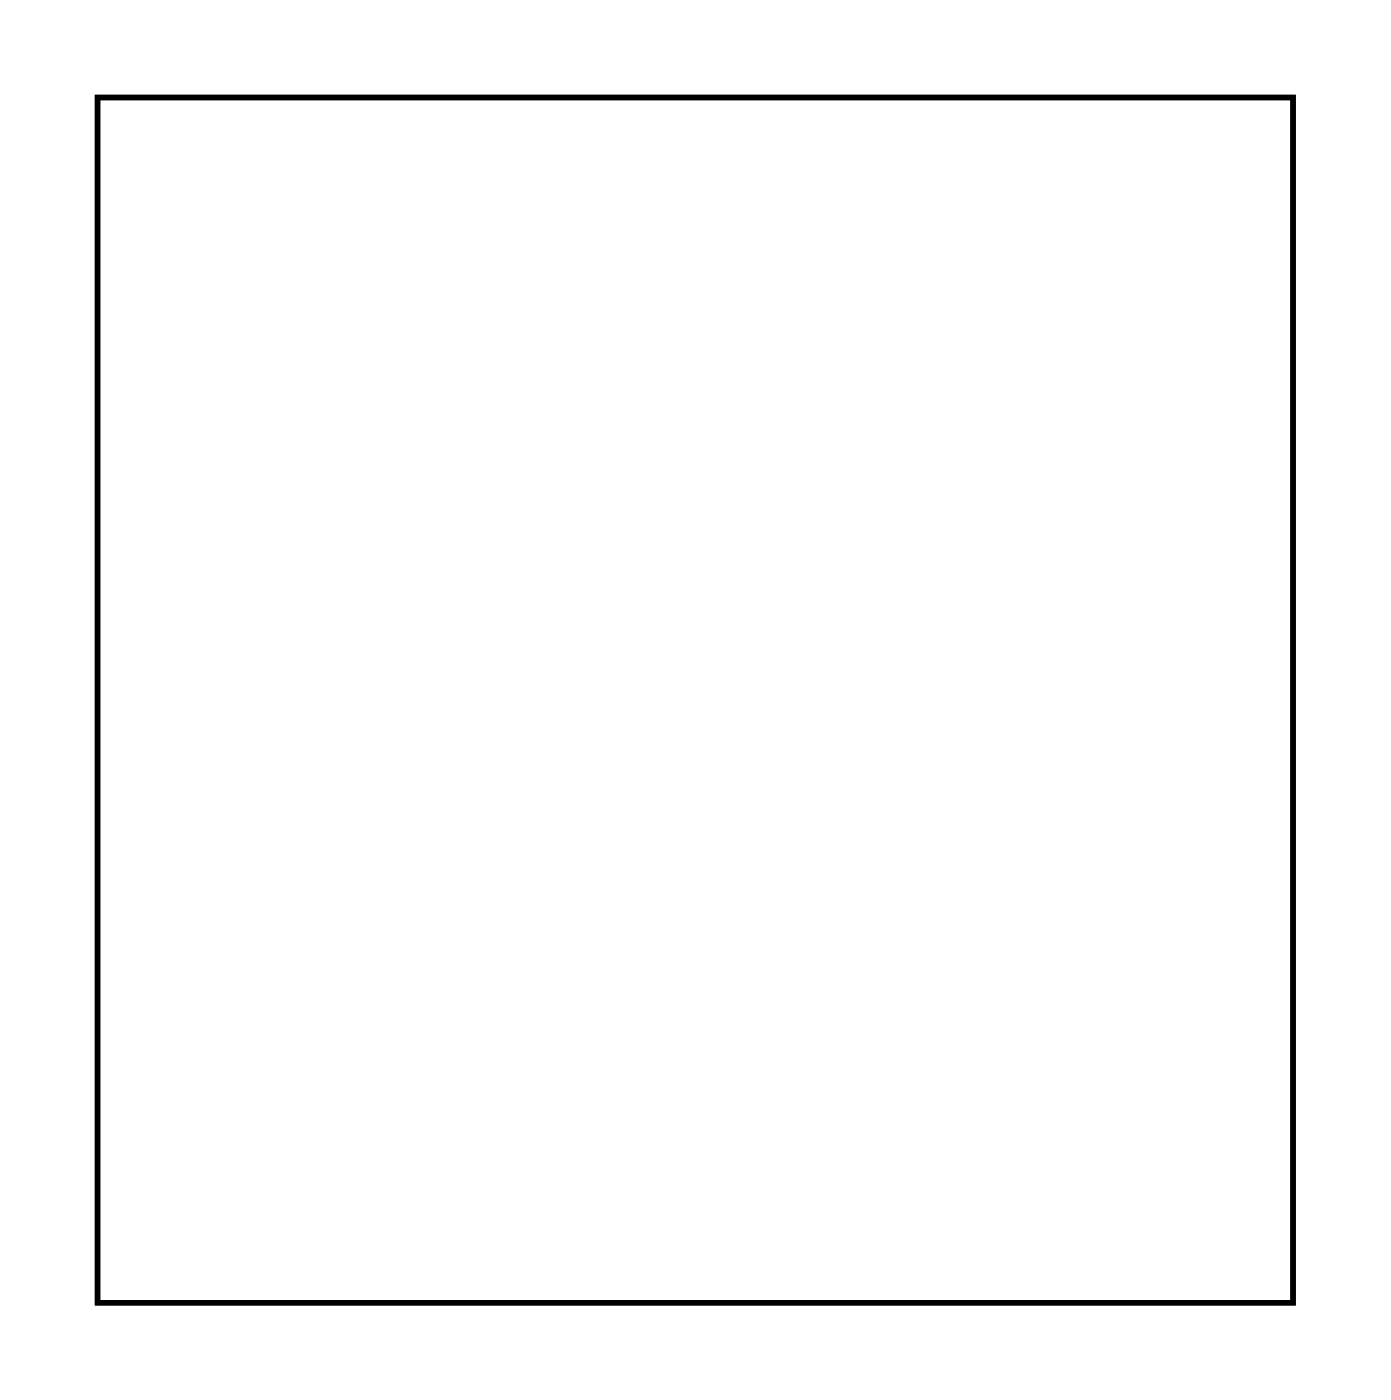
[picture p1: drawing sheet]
<svg xmlns="http://www.w3.org/2000/svg" width="52mm" height="52mm" viewBox="0 0 52 52" stroke-linecap="round" stroke-linejoin="round" font-family="sans-serif">
<path d="M3.6 3.6h44.6v45h-44.6z" fill="none" stroke="#000" stroke-width=".2"/>
<path d="M3.6 3.6h44.6v45h-44.6z" fill="none" stroke="#000" stroke-width=".04"/>
<circle cx="17" cy="9.1" r=".72" fill="#fff"/>
<circle cx="17" cy="9.1" r=".72" fill="none" stroke="#fff" stroke-width=".69" stroke-linecap="butt"/>
<path d="M16.1 8.1h1.9v1.9h-1.9zM16.5 9.1a.51 .51 0 0 0 1 0 .51 .51 0 0 0-1 0z" fill="#fff"/>
<g fill="none" stroke="#fff" stroke-width=".25">
<path d="M16.1 8.1h1.9v1.9h-1.9z"/>
<circle cx="17" cy="9.1" r=".51"/>
</g>
<circle cx="14.5" cy="8.8" r=".72" fill="#fff"/>
<circle cx="14.5" cy="8.8" r=".72" fill="none" stroke="#fff" stroke-width=".69" stroke-linecap="butt"/>
<circle cx="12" cy="9.1" r=".72" fill="#fff"/>
<circle cx="12" cy="9.1" r=".72" fill="none" stroke="#fff" stroke-width=".69" stroke-linecap="butt"/>
<circle cx="9.4" cy="8.8" r=".72" fill="#fff"/>
<circle cx="9.4" cy="8.8" r=".72" fill="none" stroke="#fff" stroke-width=".69" stroke-linecap="butt"/>
<circle cx="12" cy="29.4" r=".72" fill="#fff"/>
<circle cx="12" cy="29.4" r=".72" fill="none" stroke="#fff" stroke-width=".69" stroke-linecap="butt"/>
<path d="M11 28.5h1.9v1.8h-1.9zM11.4 29.4a.55 .55 0 0 0 1.1 0 .55 .55 0 0 0-1.1 0z" fill="#fff"/>
<g fill="none" stroke="#fff" stroke-width=".25">
<path d="M11 28.5h1.9v1.8h-1.9z"/>
<circle cx="12" cy="29.4" r=".51"/>
</g>
<circle cx="14.5" cy="29.7" r=".72" fill="#fff"/>
<circle cx="14.5" cy="29.7" r=".72" fill="none" stroke="#fff" stroke-width=".69" stroke-linecap="butt"/>
<circle cx="17" cy="29.4" r=".72" fill="#fff"/>
<circle cx="17" cy="29.4" r=".72" fill="none" stroke="#fff" stroke-width=".69" stroke-linecap="butt"/>
<circle cx="19.6" cy="29.7" r=".72" fill="#fff"/>
<circle cx="19.6" cy="29.7" r=".72" fill="none" stroke="#fff" stroke-width=".69" stroke-linecap="butt"/>
<circle cx="29.7" cy="9.1" r=".72" fill="#fff"/>
<circle cx="29.7" cy="9.1" r=".72" fill="none" stroke="#fff" stroke-width=".69" stroke-linecap="butt"/>
<path d="M28.8 8.1h1.9v1.9h-1.9zM29.2 9.1a.51 .51 0 0 0 1 0 .51 .51 0 0 0-1 0z" fill="#fff"/>
<g fill="none" stroke="#fff" stroke-width=".25">
<path d="M28.8 8.1h1.9v1.9h-1.9z"/>
<circle cx="29.7" cy="9.1" r=".51"/>
</g>
<circle cx="27.2" cy="8.8" r=".72" fill="#fff"/>
<circle cx="27.2" cy="8.8" r=".72" fill="none" stroke="#fff" stroke-width=".69" stroke-linecap="butt"/>
<circle cx="24.7" cy="9.1" r=".72" fill="#fff"/>
<circle cx="24.7" cy="9.1" r=".72" fill="none" stroke="#fff" stroke-width=".69" stroke-linecap="butt"/>
<circle cx="22.1" cy="8.8" r=".72" fill="#fff"/>
<circle cx="22.1" cy="8.8" r=".72" fill="none" stroke="#fff" stroke-width=".69" stroke-linecap="butt"/>
<circle cx="42.4" cy="9.1" r=".72" fill="#fff"/>
<circle cx="42.4" cy="9.1" r=".72" fill="none" stroke="#fff" stroke-width=".69" stroke-linecap="butt"/>
<path d="M41.5 8.1h1.9v1.9h-1.9zM41.9 9.1a.51 .51 0 0 0 1 0 .51 .51 0 0 0-1 0z" fill="#fff"/>
<g fill="none" stroke="#fff" stroke-width=".25">
<path d="M41.5 8.1h1.9v1.9h-1.9z"/>
<circle cx="42.4" cy="9.1" r=".51"/>
</g>
<circle cx="42.2" cy="11.6" r=".72" fill="#fff"/>
<circle cx="42.2" cy="11.6" r=".72" fill="none" stroke="#fff" stroke-width=".69" stroke-linecap="butt"/>
<circle cx="42.4" cy="14.2" r=".72" fill="#fff"/>
<circle cx="42.4" cy="14.2" r=".72" fill="none" stroke="#fff" stroke-width=".69" stroke-linecap="butt"/>
<circle cx="42.2" cy="16.7" r=".72" fill="#fff"/>
<circle cx="42.2" cy="16.7" r=".72" fill="none" stroke="#fff" stroke-width=".69" stroke-linecap="butt"/>
<circle cx="42.4" cy="21.8" r=".72" fill="#fff"/>
<circle cx="42.4" cy="21.8" r=".72" fill="none" stroke="#fff" stroke-width=".69" stroke-linecap="butt"/>
<path d="M41.5 20.8h1.9v1.9h-1.9zM41.9 21.8a.51 .51 0 0 0 1 0 .51 .51 0 0 0-1 0z" fill="#fff"/>
<g fill="none" stroke="#fff" stroke-width=".25">
<path d="M41.5 20.8h1.9v1.9h-1.9z"/>
<circle cx="42.4" cy="21.8" r=".51"/>
</g>
<circle cx="42.2" cy="24.3" r=".72" fill="#fff"/>
<circle cx="42.2" cy="24.3" r=".72" fill="none" stroke="#fff" stroke-width=".69" stroke-linecap="butt"/>
<circle cx="42.4" cy="26.9" r=".72" fill="#fff"/>
<circle cx="42.4" cy="26.9" r=".72" fill="none" stroke="#fff" stroke-width=".69" stroke-linecap="butt"/>
<circle cx="42.2" cy="29.4" r=".72" fill="#fff"/>
<circle cx="42.2" cy="29.4" r=".72" fill="none" stroke="#fff" stroke-width=".69" stroke-linecap="butt"/>
<circle cx="6.9" cy="37" r=".72" fill="#fff"/>
<circle cx="6.9" cy="37" r=".72" fill="none" stroke="#fff" stroke-width=".69" stroke-linecap="butt"/>
<path d="M5.9 36.1h1.9v1.9h-1.9zM6.4 37a.51 .51 0 0 0 1 0 .51 .51 0 0 0-1 0z" fill="#fff"/>
<g fill="none" stroke="#fff" stroke-width=".25">
<path d="M5.9 36.1h1.9v1.9h-1.9z"/>
<circle cx="6.9" cy="37" r=".51"/>
</g>
<circle cx="9.4" cy="37.3" r=".72" fill="#fff"/>
<circle cx="9.4" cy="37.3" r=".72" fill="none" stroke="#fff" stroke-width=".69" stroke-linecap="butt"/>
<circle cx="12" cy="37" r=".72" fill="#fff"/>
<circle cx="12" cy="37" r=".72" fill="none" stroke="#fff" stroke-width=".69" stroke-linecap="butt"/>
<circle cx="14.5" cy="37.3" r=".72" fill="#fff"/>
<circle cx="14.5" cy="37.3" r=".72" fill="none" stroke="#fff" stroke-width=".69" stroke-linecap="butt"/>
<circle cx="37.4" cy="37" r=".72" fill="#fff"/>
<circle cx="37.4" cy="37" r=".72" fill="none" stroke="#fff" stroke-width=".69" stroke-linecap="butt"/>
<path d="M36.4 36.1h1.9v1.9h-1.9zM36.8 37a.55 .55 0 0 0 1.1 0 .55 .55 0 0 0-1.1 0z" fill="#fff"/>
<g fill="none" stroke="#fff" stroke-width=".25">
<path d="M36.4 36.1h1.9v1.9h-1.9z"/>
<circle cx="37.4" cy="37" r=".51"/>
</g>
<circle cx="39.9" cy="37.3" r=".72" fill="#fff"/>
<circle cx="39.9" cy="37.3" r=".72" fill="none" stroke="#fff" stroke-width=".69" stroke-linecap="butt"/>
<circle cx="42.4" cy="37" r=".72" fill="#fff"/>
<circle cx="42.4" cy="37" r=".72" fill="none" stroke="#fff" stroke-width=".69" stroke-linecap="butt"/>
<circle cx="45" cy="37.3" r=".72" fill="#fff"/>
<circle cx="45" cy="37.3" r=".72" fill="none" stroke="#fff" stroke-width=".69" stroke-linecap="butt"/>
<circle cx="17" cy="37" r=".72" fill="#fff"/>
<circle cx="17" cy="37" r=".72" fill="none" stroke="#fff" stroke-width=".69" stroke-linecap="butt"/>
<path d="M16.1 36.1h1.9v1.9h-1.9zM16.5 37a.51 .51 0 0 0 1 0 .51 .51 0 0 0-1 0z" fill="#fff"/>
<g fill="none" stroke="#fff" stroke-width=".25">
<path d="M16.1 36.1h1.9v1.9h-1.9z"/>
<circle cx="17" cy="37" r=".51"/>
</g>
<circle cx="19.6" cy="37.3" r=".72" fill="#fff"/>
<circle cx="19.6" cy="37.3" r=".72" fill="none" stroke="#fff" stroke-width=".69" stroke-linecap="butt"/>
<circle cx="22.1" cy="37" r=".72" fill="#fff"/>
<circle cx="22.1" cy="37" r=".72" fill="none" stroke="#fff" stroke-width=".69" stroke-linecap="butt"/>
<circle cx="24.7" cy="37.3" r=".72" fill="#fff"/>
<circle cx="24.7" cy="37.3" r=".72" fill="none" stroke="#fff" stroke-width=".69" stroke-linecap="butt"/>
<circle cx="27.2" cy="37" r=".72" fill="#fff"/>
<circle cx="27.2" cy="37" r=".72" fill="none" stroke="#fff" stroke-width=".69" stroke-linecap="butt"/>
<path d="M26.3 36.1h1.8v1.9h-1.8zM26.7 37a.51 .51 0 0 0 1 0 .51 .51 0 0 0-1 0z" fill="#fff"/>
<g fill="none" stroke="#fff" stroke-width=".25">
<path d="M26.3 36.1h1.8v1.9h-1.8z"/>
<circle cx="27.2" cy="37" r=".51"/>
</g>
<circle cx="29.7" cy="37.3" r=".72" fill="#fff"/>
<circle cx="29.7" cy="37.3" r=".72" fill="none" stroke="#fff" stroke-width=".69" stroke-linecap="butt"/>
<circle cx="32.3" cy="37" r=".72" fill="#fff"/>
<circle cx="32.3" cy="37" r=".72" fill="none" stroke="#fff" stroke-width=".69" stroke-linecap="butt"/>
<circle cx="34.8" cy="37.3" r=".72" fill="#fff"/>
<circle cx="34.8" cy="37.3" r=".72" fill="none" stroke="#fff" stroke-width=".69" stroke-linecap="butt"/>
<circle cx="6.9" cy="44.6" r=".72" fill="#fff"/>
<circle cx="6.9" cy="44.6" r=".72" fill="none" stroke="#fff" stroke-width=".69" stroke-linecap="butt"/>
<path d="M5.9 43.7h1.9v1.9h-1.9zM6.4 44.6a.51 .51 0 0 0 1 0 .51 .51 0 0 0-1 0z" fill="#fff"/>
<g fill="none" stroke="#fff" stroke-width=".25">
<path d="M5.9 43.7h1.9v1.9h-1.9z"/>
<circle cx="6.9" cy="44.6" r=".51"/>
</g>
<circle cx="9.4" cy="44.9" r=".72" fill="#fff"/>
<circle cx="9.4" cy="44.9" r=".72" fill="none" stroke="#fff" stroke-width=".69" stroke-linecap="butt"/>
<circle cx="12" cy="44.6" r=".72" fill="#fff"/>
<circle cx="12" cy="44.6" r=".72" fill="none" stroke="#fff" stroke-width=".69" stroke-linecap="butt"/>
<circle cx="14.5" cy="44.9" r=".72" fill="#fff"/>
<circle cx="14.5" cy="44.9" r=".72" fill="none" stroke="#fff" stroke-width=".69" stroke-linecap="butt"/>
<circle cx="37.4" cy="44.6" r=".72" fill="#fff"/>
<circle cx="37.4" cy="44.6" r=".72" fill="none" stroke="#fff" stroke-width=".69" stroke-linecap="butt"/>
<path d="M36.4 43.7h1.9v1.9h-1.9zM36.8 44.6a.55 .55 0 0 0 1.1 0 .55 .55 0 0 0-1.1 0z" fill="#fff"/>
<g fill="none" stroke="#fff" stroke-width=".25">
<path d="M36.4 43.7h1.9v1.9h-1.9z"/>
<circle cx="37.4" cy="44.6" r=".51"/>
</g>
<circle cx="39.9" cy="44.9" r=".72" fill="#fff"/>
<circle cx="39.9" cy="44.9" r=".72" fill="none" stroke="#fff" stroke-width=".69" stroke-linecap="butt"/>
<circle cx="42.4" cy="44.6" r=".72" fill="#fff"/>
<circle cx="42.4" cy="44.6" r=".72" fill="none" stroke="#fff" stroke-width=".69" stroke-linecap="butt"/>
<circle cx="45" cy="44.9" r=".72" fill="#fff"/>
<circle cx="45" cy="44.9" r=".72" fill="none" stroke="#fff" stroke-width=".69" stroke-linecap="butt"/>
<circle cx="17" cy="44.6" r=".72" fill="#fff"/>
<circle cx="17" cy="44.6" r=".72" fill="none" stroke="#fff" stroke-width=".69" stroke-linecap="butt"/>
<path d="M16.1 43.7h1.9v1.9h-1.9zM16.5 44.6a.51 .51 0 0 0 1 0 .51 .51 0 0 0-1 0z" fill="#fff"/>
<g fill="none" stroke="#fff" stroke-width=".25">
<path d="M16.1 43.7h1.9v1.9h-1.9z"/>
<circle cx="17" cy="44.6" r=".51"/>
</g>
<circle cx="19.6" cy="44.9" r=".72" fill="#fff"/>
<circle cx="19.6" cy="44.9" r=".72" fill="none" stroke="#fff" stroke-width=".69" stroke-linecap="butt"/>
<circle cx="22.1" cy="44.6" r=".72" fill="#fff"/>
<circle cx="22.1" cy="44.6" r=".72" fill="none" stroke="#fff" stroke-width=".69" stroke-linecap="butt"/>
<circle cx="24.7" cy="44.9" r=".72" fill="#fff"/>
<circle cx="24.7" cy="44.9" r=".72" fill="none" stroke="#fff" stroke-width=".69" stroke-linecap="butt"/>
<circle cx="27.2" cy="44.6" r=".72" fill="#fff"/>
<circle cx="27.2" cy="44.6" r=".72" fill="none" stroke="#fff" stroke-width=".69" stroke-linecap="butt"/>
<path d="M26.3 43.7h1.8v1.9h-1.8zM26.7 44.6a.51 .51 0 0 0 1 0 .51 .51 0 0 0-1 0z" fill="#fff"/>
<g fill="none" stroke="#fff" stroke-width=".25">
<path d="M26.3 43.7h1.8v1.9h-1.8z"/>
<circle cx="27.2" cy="44.6" r=".51"/>
</g>
<circle cx="29.7" cy="44.9" r=".72" fill="#fff"/>
<circle cx="29.7" cy="44.9" r=".72" fill="none" stroke="#fff" stroke-width=".69" stroke-linecap="butt"/>
<circle cx="32.3" cy="44.6" r=".72" fill="#fff"/>
<circle cx="32.3" cy="44.6" r=".72" fill="none" stroke="#fff" stroke-width=".69" stroke-linecap="butt"/>
<circle cx="34.8" cy="44.9" r=".72" fill="#fff"/>
<circle cx="34.8" cy="44.9" r=".72" fill="none" stroke="#fff" stroke-width=".69" stroke-linecap="butt"/>
<circle cx="6.9" cy="29.4" r=".72" fill="#fff"/>
<circle cx="6.9" cy="29.4" r=".72" fill="none" stroke="#fff" stroke-width=".69" stroke-linecap="butt"/>
<path d="M5.9 28.5h1.9v1.8h-1.9zM6.4 29.4a.51 .51 0 0 0 1 0 .51 .51 0 0 0-1 0z" fill="#fff"/>
<g fill="none" stroke="#fff" stroke-width=".25">
<path d="M5.9 28.5h1.9v1.8h-1.9z"/>
<circle cx="6.9" cy="29.4" r=".51"/>
</g>
<circle cx="9.7" cy="29.4" r=".72" fill="#fff"/>
<circle cx="9.7" cy="29.4" r=".72" fill="none" stroke="#fff" stroke-width=".69" stroke-linecap="butt"/>
<circle cx="22.1" cy="29.4" r=".72" fill="#fff"/>
<circle cx="22.1" cy="29.4" r=".72" fill="none" stroke="#fff" stroke-width=".69" stroke-linecap="butt"/>
<path d="M21.2 28.5h1.9v1.8h-1.9zM21.6 29.4a.51 .51 0 0 0 1 0 .51 .51 0 0 0-1 0z" fill="#fff"/>
<g fill="none" stroke="#fff" stroke-width=".25">
<path d="M21.2 28.5h1.9v1.8h-1.9z"/>
<circle cx="22.1" cy="29.4" r=".51"/>
</g>
<circle cx="24.9" cy="29.4" r=".72" fill="#fff"/>
<circle cx="24.9" cy="29.4" r=".72" fill="none" stroke="#fff" stroke-width=".69" stroke-linecap="butt"/>
<circle cx="27.2" cy="29.4" r=".72" fill="#fff"/>
<circle cx="27.2" cy="29.4" r=".72" fill="none" stroke="#fff" stroke-width=".69" stroke-linecap="butt"/>
<path d="M26.3 28.5h1.8v1.8h-1.8zM26.7 29.4a.51 .51 0 0 0 1 0 .51 .51 0 0 0-1 0z" fill="#fff"/>
<g fill="none" stroke="#fff" stroke-width=".25">
<path d="M26.3 28.5h1.8v1.8h-1.8z"/>
<circle cx="27.2" cy="29.4" r=".51"/>
</g>
<circle cx="30" cy="29.4" r=".72" fill="#fff"/>
<circle cx="30" cy="29.4" r=".72" fill="none" stroke="#fff" stroke-width=".69" stroke-linecap="butt"/>
<circle cx="34.8" cy="14.2" r=".72" fill="#fff"/>
<circle cx="34.8" cy="14.2" r=".72" fill="none" stroke="#fff" stroke-width=".69" stroke-linecap="butt"/>
<path d="M33.9 13.2h1.9v1.9h-1.9zM34.3 14.2a.51 .51 0 0 0 1 0 .51 .51 0 0 0-1 0z" fill="#fff"/>
<g fill="none" stroke="#fff" stroke-width=".25">
<path d="M33.9 13.2h1.9v1.9h-1.9z"/>
<circle cx="34.8" cy="14.2" r=".51"/>
</g>
<circle cx="34.8" cy="17" r=".72" fill="#fff"/>
<circle cx="34.8" cy="17" r=".72" fill="none" stroke="#fff" stroke-width=".69" stroke-linecap="butt"/>
<circle cx="34.8" cy="26.9" r=".72" fill="#fff"/>
<circle cx="34.8" cy="26.9" r=".72" fill="none" stroke="#fff" stroke-width=".69" stroke-linecap="butt"/>
<path d="M33.9 25.9h1.9v1.9h-1.9zM34.3 26.9a.51 .51 0 0 0 1 0 .51 .51 0 0 0-1 0z" fill="#fff"/>
<g fill="none" stroke="#fff" stroke-width=".25">
<path d="M33.9 25.9h1.9v1.9h-1.9z"/>
<circle cx="34.8" cy="26.9" r=".51"/>
</g>
<circle cx="34.8" cy="29.7" r=".72" fill="#fff"/>
<circle cx="34.8" cy="29.7" r=".72" fill="none" stroke="#fff" stroke-width=".69" stroke-linecap="butt"/>
<circle cx="34.8" cy="9.1" r=".72" fill="#fff"/>
<circle cx="34.8" cy="9.1" r=".72" fill="none" stroke="#fff" stroke-width=".69" stroke-linecap="butt"/>
<path d="M33.9 8.1h1.9v1.9h-1.9zM34.3 9.1a.51 .51 0 0 0 1 0 .51 .51 0 0 0-1 0z" fill="#fff"/>
<g fill="none" stroke="#fff" stroke-width=".25">
<path d="M33.9 8.1h1.9v1.9h-1.9z"/>
<circle cx="34.8" cy="9.1" r=".51"/>
</g>
<circle cx="34.8" cy="11.9" r=".72" fill="#fff"/>
<circle cx="34.8" cy="11.9" r=".72" fill="none" stroke="#fff" stroke-width=".69" stroke-linecap="butt"/>
<circle cx="34.8" cy="21.8" r=".72" fill="#fff"/>
<circle cx="34.8" cy="21.8" r=".72" fill="none" stroke="#fff" stroke-width=".69" stroke-linecap="butt"/>
<path d="M33.9 20.8h1.9v1.9h-1.9zM34.3 21.8a.51 .51 0 0 0 1 0 .51 .51 0 0 0-1 0z" fill="#fff"/>
<g fill="none" stroke="#fff" stroke-width=".25">
<path d="M33.9 20.8h1.9v1.9h-1.9z"/>
<circle cx="34.8" cy="21.8" r=".51"/>
</g>
<circle cx="34.8" cy="24.6" r=".72" fill="#fff"/>
<circle cx="34.8" cy="24.6" r=".72" fill="none" stroke="#fff" stroke-width=".69" stroke-linecap="butt"/>
<circle cx="24.7" cy="16.7" r=".72" fill="#fff"/>
<circle cx="24.7" cy="16.7" r=".72" fill="none" stroke="#fff" stroke-width=".61" stroke-linecap="butt"/>
<circle cx="24.7" cy="19.2" r=".72" fill="#fff"/>
<circle cx="24.7" cy="19.2" r=".72" fill="none" stroke="#fff" stroke-width=".61" stroke-linecap="butt"/>
<circle cx="22.1" cy="16.7" r=".72" fill="#fff"/>
<circle cx="22.1" cy="16.7" r=".72" fill="none" stroke="#fff" stroke-width=".61" stroke-linecap="butt"/>
<circle cx="22.1" cy="19.2" r=".72" fill="#fff"/>
<circle cx="22.1" cy="19.2" r=".72" fill="none" stroke="#fff" stroke-width=".61" stroke-linecap="butt"/>
<circle cx="19.6" cy="16.7" r=".72" fill="#fff"/>
<circle cx="19.6" cy="16.7" r=".72" fill="none" stroke="#fff" stroke-width=".61" stroke-linecap="butt"/>
<circle cx="19.6" cy="19.2" r=".72" fill="#fff"/>
<circle cx="19.6" cy="19.2" r=".72" fill="none" stroke="#fff" stroke-width=".61" stroke-linecap="butt"/>
<circle cx="17" cy="16.7" r=".72" fill="#fff"/>
<circle cx="17" cy="16.7" r=".72" fill="none" stroke="#fff" stroke-width=".61" stroke-linecap="butt"/>
<circle cx="17" cy="19.2" r=".72" fill="#fff"/>
<circle cx="17" cy="19.2" r=".72" fill="none" stroke="#fff" stroke-width=".61" stroke-linecap="butt"/>
<circle cx="14.5" cy="16.7" r=".72" fill="#fff"/>
<circle cx="14.5" cy="16.7" r=".72" fill="none" stroke="#fff" stroke-width=".61" stroke-linecap="butt"/>
<circle cx="14.5" cy="19.2" r=".72" fill="#fff"/>
<circle cx="14.5" cy="19.2" r=".72" fill="none" stroke="#fff" stroke-width=".61" stroke-linecap="butt"/>
</svg>
